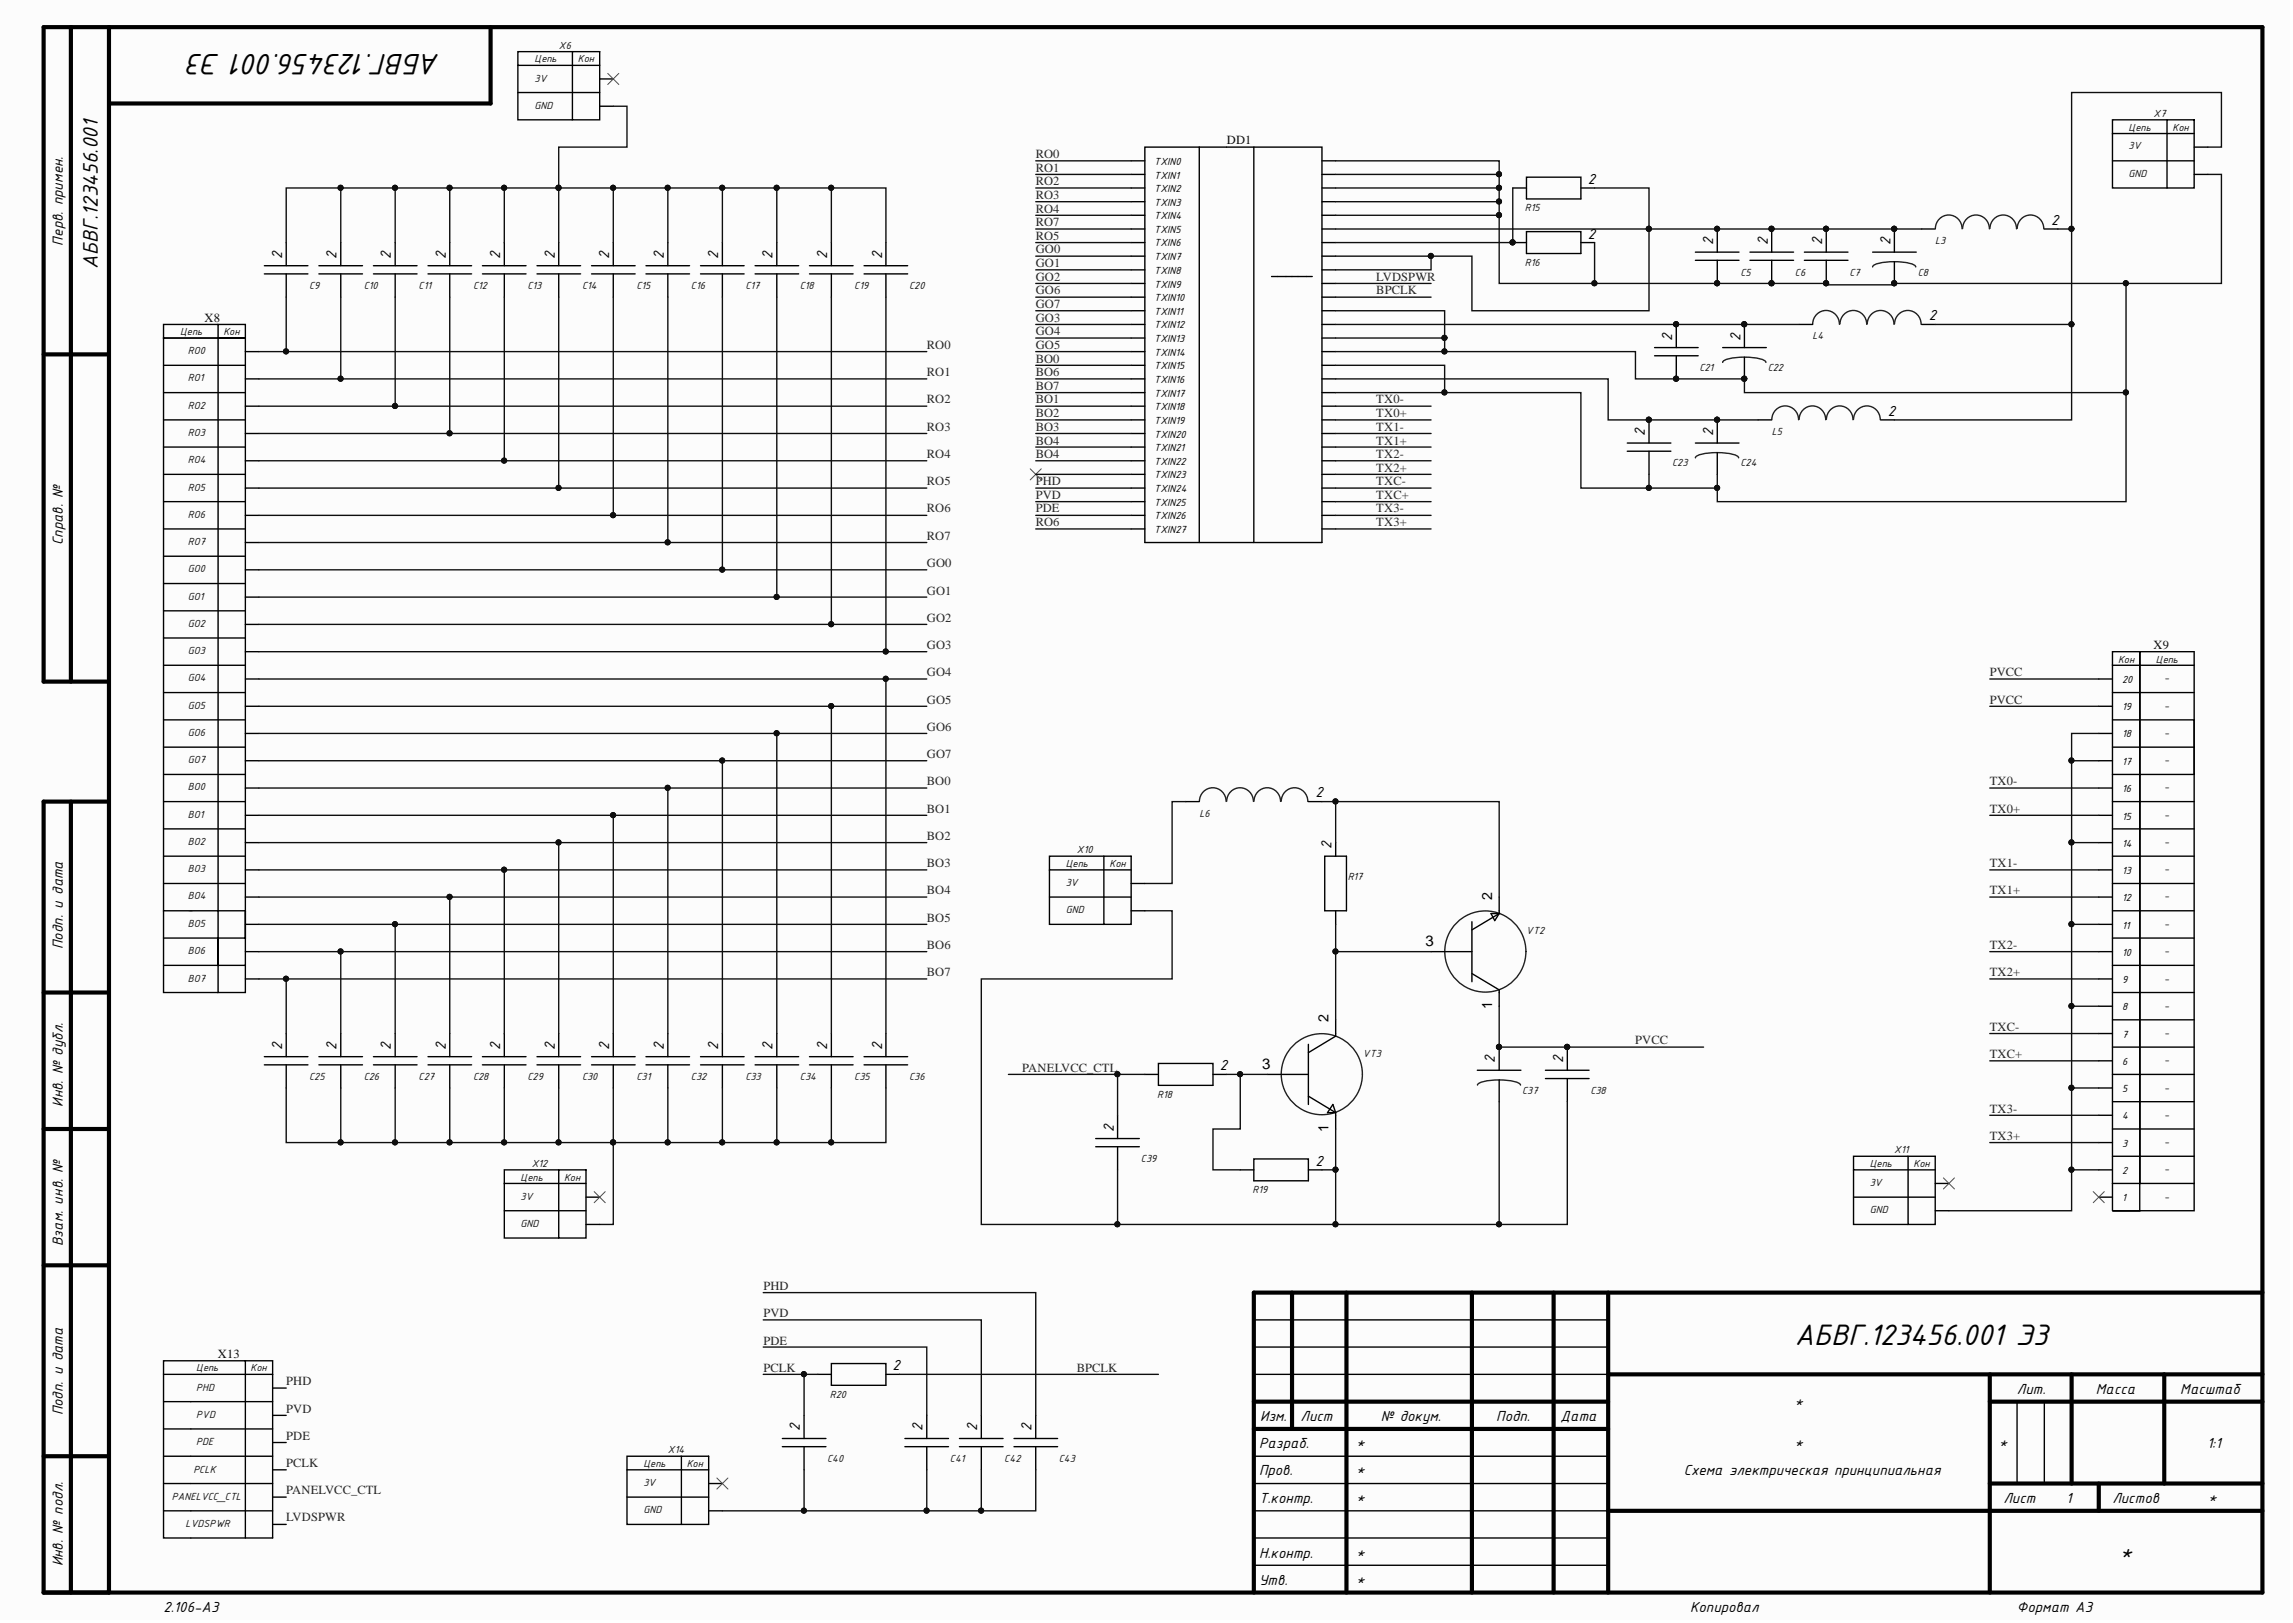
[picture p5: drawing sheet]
<svg xmlns="http://www.w3.org/2000/svg" width="420mm" height="297mm" viewBox="0 0 420 297" stroke-linecap="round" stroke-linejoin="round" font-family="sans-serif">
<defs><g id="words">
<g font-size="5.8">
<text x="80.6" y="9.9" transform="rotate(-180 80.6 9.9)">АБВГ.123456.001 Э3</text>
<text x="328.6" y="246.1">АБВГ.123456.001 Э3</text>
</g>
<text font-size="4.2" x="17.9" y="49.2" transform="rotate(-90 17.9 49.2)">АБВГ.123456.001</text>
<text font-size="4.1" x="388.1" y="285.5">*</text>
<g font-size="2.9">
<text x="290.7" y="33.7">2</text>
<text x="375.5" y="41.1">2</text>
<text x="11.5" y="44.9" transform="rotate(-90 11.5 44.9)">Перв. примен.</text>
<text x="51.6" y="47.4" transform="rotate(-90 51.6 47.4)">2</text>
<text x="61.6" y="47.4" transform="rotate(-90 61.6 47.4)">2</text>
<text x="71.6" y="47.4" transform="rotate(-90 71.6 47.4)">2</text>
<text x="81.6" y="47.4" transform="rotate(-90 81.6 47.4)">2</text>
<text x="91.6" y="47.4" transform="rotate(-90 91.6 47.4)">2</text>
<text x="101.6" y="47.4" transform="rotate(-90 101.6 47.4)">2</text>
<text x="111.5" y="47.4" transform="rotate(-90 111.5 47.4)">2</text>
<text x="121.5" y="47.4" transform="rotate(-90 121.5 47.4)">2</text>
<text x="131.5" y="47.4" transform="rotate(-90 131.5 47.4)">2</text>
<text x="141.5" y="47.4" transform="rotate(-90 141.5 47.4)">2</text>
<text x="151.4" y="47.4" transform="rotate(-90 151.4 47.4)">2</text>
<text x="161.5" y="47.4" transform="rotate(-90 161.5 47.4)">2</text>
<text x="290.7" y="43.7">2</text>
<text x="313.7" y="44.8" transform="rotate(-90 313.7 44.8)">2</text>
<text x="323.6" y="44.8" transform="rotate(-90 323.6 44.8)">2</text>
<text x="333.6" y="44.8" transform="rotate(-90 333.6 44.8)">2</text>
<text x="346.1" y="44.8" transform="rotate(-90 346.1 44.8)">2</text>
<text x="353.1" y="58.6">2</text>
<text x="306.1" y="62.3" transform="rotate(-90 306.1 62.3)">2</text>
<text x="318.6" y="62.3" transform="rotate(-90 318.6 62.3)">2</text>
<text x="345.6" y="76.1">2</text>
<text x="301.2" y="79.8" transform="rotate(-90 301.2 79.8)">2</text>
<text x="313.7" y="79.8" transform="rotate(-90 313.7 79.8)">2</text>
<text x="11.5" y="99.8" transform="rotate(-90 11.5 99.8)">Справ. №</text>
<text x="240.8" y="145.9">2</text>
<text x="243.8" y="155.4" transform="rotate(-90 243.8 155.4)">2</text>
<text x="11.5" y="173.7" transform="rotate(-90 11.5 173.7)">Подп. и дата</text>
<text x="51.6" y="192.1" transform="rotate(-90 51.6 192.1)">2</text>
<text x="61.6" y="192.1" transform="rotate(-90 61.6 192.1)">2</text>
<text x="71.6" y="192.1" transform="rotate(-90 71.6 192.1)">2</text>
<text x="81.6" y="192.1" transform="rotate(-90 81.6 192.1)">2</text>
<text x="91.6" y="192.1" transform="rotate(-90 91.6 192.1)">2</text>
<text x="101.6" y="192.1" transform="rotate(-90 101.6 192.1)">2</text>
<text x="111.5" y="192.1" transform="rotate(-90 111.5 192.1)">2</text>
<text x="121.5" y="192.1" transform="rotate(-90 121.5 192.1)">2</text>
<text x="131.5" y="192.1" transform="rotate(-90 131.5 192.1)">2</text>
<text x="141.5" y="192.1" transform="rotate(-90 141.5 192.1)">2</text>
<text x="151.4" y="192.1" transform="rotate(-90 151.4 192.1)">2</text>
<text x="161.5" y="192.1" transform="rotate(-90 161.5 192.1)">2</text>
<text x="223.3" y="195.9">2</text>
<text x="273.7" y="194.6" transform="rotate(-90 273.7 194.6)">2</text>
<text x="286.2" y="194.6" transform="rotate(-90 286.2 194.6)">2</text>
<text x="11.5" y="202.6" transform="rotate(-90 11.5 202.6)">Инв. № дубл.</text>
<text x="203.9" y="207.1" transform="rotate(-90 203.9 207.1)">2</text>
<text x="240.8" y="213.4">2</text>
<text x="11.5" y="228.1" transform="rotate(-90 11.5 228.1)">Взам. инв. №</text>
<text x="163.4" y="250.8">2</text>
<text x="328.5" y="257.6">*</text>
<text x="369.3" y="255">Лит.</text>
<text x="383.7" y="255">Масса</text>
<text x="399.2" y="255">Масштаб</text>
<text x="11.5" y="259" transform="rotate(-90 11.5 259)">Подп. и дата</text>
<text x="146.4" y="262" transform="rotate(-90 146.4 262)">2</text>
<text x="168.9" y="262" transform="rotate(-90 168.9 262)">2</text>
<text x="178.9" y="262" transform="rotate(-90 178.9 262)">2</text>
<text x="188.9" y="262" transform="rotate(-90 188.9 262)">2</text>
<text x="230.7" y="260">Изм.</text>
<text x="238.1" y="260">Лист</text>
<text x="252.8" y="260">№ докум.</text>
<text x="273.9" y="260">Подп.</text>
<text x="285.7" y="260">Дата</text>
<text x="230.5" y="265">Разраб.</text>
<text x="248.3" y="265">*</text>
<text x="328.5" y="265">*</text>
<text x="366" y="265">*</text>
<text x="404.1" y="265">1:1</text>
<text x="230.5" y="270">Пров.</text>
<text x="230.5" y="275">Т.контр.</text>
<text x="248.3" y="270">*</text>
<text x="248.3" y="275">*</text>
<text x="308.3" y="270">Схема электрическая принципиальная</text>
<text x="366.8" y="275">Лист</text>
<text x="378.3" y="275">1</text>
<text x="386.8" y="275">Листов</text>
<text x="404.2" y="275">*</text>
<text x="11.5" y="286.7" transform="rotate(-90 11.5 286.7)">Инв. № подл.</text>
<text x="230.5" y="285.1">Н.контр.</text>
<text x="248.3" y="285.1">*</text>
<text x="230.5" y="290">Утв.</text>
<text x="248.3" y="290">*</text>
<text x="29.9" y="295">2.106-A3</text>
<text x="309.4" y="295">Копировал</text>
<text x="369.3" y="295">Формат А3</text>
</g>
<g font-size="2.7">
<text x="261" y="173.1">3</text>
<text x="231.1" y="195.6">3</text>
</g>
<g font-size="2.6">
<text x="273.2" y="164.7" transform="rotate(-90 273.2 164.7)">2</text>
<text x="273.2" y="184.7" transform="rotate(-90 273.2 184.7)">1</text>
<text x="243.2" y="187.1" transform="rotate(-90 243.2 187.1)">2</text>
<text x="243.2" y="207.2" transform="rotate(-90 243.2 207.2)">1</text>
</g>
<g font-size="2.3" fill="#262626">
<text x="189.6" y="29">RO0</text>
<text x="189.6" y="31.4">RO1</text>
<text x="189.6" y="33.9">RO2</text>
<text x="189.6" y="36.4">RO3</text>
<text x="189.6" y="38.9">RO4</text>
<text x="189.6" y="41.4">RO7</text>
<text x="189.6" y="43.9">RO5</text>
<text x="189.6" y="46.4">GO0</text>
<text x="189.6" y="48.9">GO1</text>
<text x="189.6" y="51.4">GO2</text>
<text x="189.6" y="53.9">GO6</text>
<text x="252" y="51.4">LVDSPWR</text>
<text x="252" y="53.9">BPCLK</text>
<text x="189.6" y="56.3">GO7</text>
<text x="189.6" y="58.9">GO3</text>
<text x="169.7" y="63.9">RO0</text>
<text x="189.6" y="61.3">GO4</text>
<text x="189.6" y="63.9">GO5</text>
<text x="169.7" y="68.9">RO1</text>
<text x="189.6" y="66.4">BO0</text>
<text x="189.6" y="68.9">BO6</text>
<text x="189.6" y="71.4">BO7</text>
<text x="169.7" y="73.8">RO2</text>
<text x="189.6" y="73.8">BO1</text>
<text x="189.6" y="76.4">BO2</text>
<text x="252" y="76.4">TX0+</text>
<text x="252" y="73.8">TX0-</text>
<text x="169.7" y="78.8">RO3</text>
<text x="169.7" y="83.8">RO4</text>
<text x="189.6" y="78.8">BO3</text>
<text x="189.6" y="81.4">BO4</text>
<text x="189.6" y="83.8">BO4</text>
<text x="252" y="83.8">TX2-</text>
<text x="252" y="81.4">TX1+</text>
<text x="252" y="78.8">TX1-</text>
<text x="169.7" y="88.8">RO5</text>
<text x="189.6" y="88.8">PHD</text>
<text x="252" y="88.8">TXC-</text>
<text x="252" y="86.3">TX2+</text>
<text x="169.7" y="93.8">RO6</text>
<text x="189.6" y="91.3">PVD</text>
<text x="189.6" y="93.8">PDE</text>
<text x="252" y="93.8">TX3-</text>
<text x="252" y="91.3">TXC+</text>
<text x="169.7" y="98.8">RO7</text>
<text x="189.6" y="96.3">RO6</text>
<text x="252" y="96.3">TX3+</text>
<text x="169.7" y="103.8">GO0</text>
<text x="169.7" y="108.8">GO1</text>
<text x="169.7" y="113.8">GO2</text>
<text x="169.7" y="118.8">GO3</text>
<text x="169.7" y="123.8">GO4</text>
<text x="364.3" y="123.8">PVCC</text>
<text x="169.7" y="128.8">GO5</text>
<text x="364.3" y="128.8">PVCC</text>
<text x="169.7" y="133.8">GO6</text>
<text x="169.7" y="138.8">GO7</text>
<text x="169.7" y="143.7">BO0</text>
<text x="364.3" y="143.7">TX0-</text>
<text x="169.7" y="148.7">BO1</text>
<text x="364.3" y="148.7">TX0+</text>
<text x="169.7" y="153.7">BO2</text>
<text x="169.7" y="158.7">BO3</text>
<text x="364.3" y="158.7">TX1-</text>
<text x="169.7" y="163.7">BO4</text>
<text x="364.3" y="163.7">TX1+</text>
<text x="169.7" y="168.7">BO5</text>
<text x="169.7" y="173.7">BO6</text>
<text x="364.3" y="173.7">TX2-</text>
<text x="169.7" y="178.6">BO7</text>
<text x="364.3" y="178.6">TX2+</text>
<text x="299.4" y="191.2">PVCC</text>
<text x="364.3" y="188.6">TXC-</text>
<text x="187.2" y="196.1">PANELVCC_CTL</text>
<text x="364.3" y="193.6">TXC+</text>
<text x="364.3" y="203.7">TX3-</text>
<text x="364.3" y="208.6">TX3+</text>
<text x="139.8" y="236">PHD</text>
<text x="139.8" y="241.1">PVD</text>
<text x="139.8" y="246.1">PDE</text>
<text x="139.8" y="251.1">PCLK</text>
<text x="197.1" y="251.1">BPCLK</text>
<text x="52.4" y="253.5">PHD</text>
<text x="52.4" y="258.5">PVD</text>
<text x="52.4" y="263.5">PDE</text>
<text x="52.4" y="268.5">PCLK</text>
<text x="52.4" y="273.5">PANELVCC_CTL</text>
<text x="52.4" y="278.5">LVDSPWR</text>
</g>
<g font-size="2.3" fill="#0e0e0e">
<text x="224.6" y="26.4">DD1</text>
<text x="37.4" y="58.9">X8</text>
<text x="394.3" y="118.8">X9</text>
<text x="39.9" y="248.5">X13</text>
</g>
<g font-size="2" fill="#0e0e0e">
<text x="97.9" y="11.4">Цепь</text>
<text x="102.3" y="8.9">X6</text>
<text x="105.8" y="11.4">Кон</text>
<text x="97.9" y="14.9">3V</text>
<text x="97.9" y="19.9">GND</text>
<text x="389.7" y="23.9">Цепь</text>
<text x="394.3" y="21.4">X7</text>
<text x="397.7" y="23.9">Кон</text>
<text x="389.7" y="27.4">3V</text>
<text x="389.7" y="32.3">GND</text>
<text x="279.2" y="38.7">R15</text>
<text x="354.3" y="44.7">L3</text>
<text x="56.6" y="53">C9</text>
<text x="66.6" y="53">C10</text>
<text x="76.6" y="53">C11</text>
<text x="86.6" y="53">C12</text>
<text x="96.6" y="53">C13</text>
<text x="106.6" y="53">C14</text>
<text x="116.5" y="53">C15</text>
<text x="126.5" y="53">C16</text>
<text x="136.5" y="53">C17</text>
<text x="146.4" y="53">C18</text>
<text x="156.4" y="53">C19</text>
<text x="166.5" y="53">C20</text>
<text x="279.2" y="48.7">R16</text>
<text x="318.6" y="50.4">C5</text>
<text x="328.6" y="50.4">C6</text>
<text x="338.6" y="50.4">C7</text>
<text x="351.1" y="50.4">C8</text>
<text x="33" y="61.3">Цепь</text>
<text x="34.4" y="64.8">RO0</text>
<text x="40.9" y="61.3">Кон</text>
<text x="331.8" y="62.1">L4</text>
<text x="34.4" y="69.8">RO1</text>
<text x="311.1" y="67.9">C21</text>
<text x="323.6" y="67.9">C22</text>
<text x="34.4" y="74.8">RO2</text>
<text x="34.4" y="79.8">RO3</text>
<text x="324.4" y="79.6">L5</text>
<text x="34.4" y="84.8">RO4</text>
<text x="34.4" y="89.8">RO5</text>
<text x="306.1" y="85.3">C23</text>
<text x="318.6" y="85.3">C24</text>
<text x="34.4" y="94.8">RO6</text>
<text x="34.4" y="99.8">RO7</text>
<text x="34.4" y="104.8">GO0</text>
<text x="34.4" y="109.8">GO1</text>
<text x="34.4" y="114.7">GO2</text>
<text x="34.4" y="119.7">GO3</text>
<text x="34.4" y="124.7">GO4</text>
<text x="387.8" y="121.3">Кон</text>
<text x="394.7" y="121.3">Цепь</text>
<text x="396.2" y="124.7">-</text>
<text x="34.4" y="129.7">GO5</text>
<text x="396.2" y="129.7">-</text>
<text x="34.4" y="134.7">GO6</text>
<text x="396.2" y="134.7">-</text>
<text x="34.4" y="139.7">GO7</text>
<text x="396.2" y="139.7">-</text>
<text x="34.4" y="144.7">BO0</text>
<text x="34.4" y="149.7">BO1</text>
<text x="219.6" y="149.5">L6</text>
<text x="396.2" y="144.7">-</text>
<text x="396.2" y="149.7">-</text>
<text x="34.4" y="154.6">BO2</text>
<text x="396.2" y="154.6">-</text>
<text x="34.4" y="159.6">BO3</text>
<text x="195.1" y="158.7">Цепь</text>
<text x="197.1" y="156.2">X10</text>
<text x="203.1" y="158.7">Кон</text>
<text x="246.7" y="161">R17</text>
<text x="396.2" y="159.6">-</text>
<text x="34.4" y="167.1">-</text>
<text x="34.4" y="164.6">BO4</text>
<text x="195.1" y="162.2">3V</text>
<text x="195.1" y="167.1">GND</text>
<text x="396.2" y="164.6">-</text>
<text x="34.4" y="169.7">BO5</text>
<text x="279.4" y="171">VT2</text>
<text x="396.2" y="169.7">-</text>
<text x="34.4" y="174.7">BO6</text>
<text x="34.4" y="179.7">BO7</text>
<text x="396.2" y="174.7">-</text>
<text x="396.2" y="179.7">-</text>
<text x="396.2" y="184.6">-</text>
<text x="396.2" y="189.6">-</text>
<text x="56.6" y="197.7">C25</text>
<text x="66.6" y="197.7">C26</text>
<text x="76.6" y="197.7">C27</text>
<text x="86.6" y="197.7">C28</text>
<text x="96.6" y="197.7">C29</text>
<text x="106.6" y="197.7">C30</text>
<text x="116.5" y="197.7">C31</text>
<text x="126.5" y="197.7">C32</text>
<text x="136.5" y="197.7">C33</text>
<text x="146.4" y="197.7">C34</text>
<text x="156.4" y="197.7">C35</text>
<text x="166.5" y="197.7">C36</text>
<text x="249.5" y="193.4">VT3</text>
<text x="396.2" y="194.6">-</text>
<text x="211.8" y="200.9">R18</text>
<text x="278.7" y="200.2">C37</text>
<text x="291.2" y="200.2">C38</text>
<text x="396.2" y="199.6">-</text>
<text x="396.2" y="204.6">-</text>
<text x="396.2" y="209.6">-</text>
<text x="97.3" y="213.6">X12</text>
<text x="208.9" y="212.6">C39</text>
<text x="342.3" y="213.6">Цепь</text>
<text x="346.8" y="211.1">X11</text>
<text x="350.3" y="213.6">Кон</text>
<text x="396.2" y="214.6">-</text>
<text x="95.3" y="216.1">Цепь</text>
<text x="95.3" y="219.6">3V</text>
<text x="103.3" y="216.1">Кон</text>
<text x="229.3" y="218.4">R19</text>
<text x="342.3" y="217.1">3V</text>
<text x="396.2" y="219.6">-</text>
<text x="95.3" y="224.5">GND</text>
<text x="342.3" y="222.1">GND</text>
<text x="35.9" y="251">Цепь</text>
<text x="45.9" y="251">Кон</text>
<text x="35.9" y="254.5">PHD</text>
<text x="151.9" y="255.8">R20</text>
<text x="35.9" y="259.5">PVD</text>
<text x="35.4" y="269.5">PCLK</text>
<text x="35.9" y="264.5">PDE</text>
<text x="117.8" y="268.5">Цепь</text>
<text x="122.3" y="266">X14</text>
<text x="125.7" y="268.5">Кон</text>
<text x="151.4" y="267.6">C40</text>
<text x="173.9" y="267.6">C41</text>
<text x="183.9" y="267.6">C42</text>
<text x="193.8" y="267.6">C43</text>
<text x="31.4" y="274.5">PANELVCC_CTL</text>
<text x="117.8" y="272">3V</text>
<text x="34" y="279.5">LVDSPWR</text>
<text x="117.8" y="276.9">GND</text>
</g>
<g font-size="2">
<text x="211.3" y="30.1">TXIN0</text>
<text x="211.3" y="32.7">TXIN1</text>
<text x="211.3" y="35.1">TXIN2</text>
<text x="211.3" y="37.7">TXIN3</text>
<text x="211.3" y="40.1">TXIN4</text>
<text x="211.3" y="42.7">TXIN5</text>
<text x="211.3" y="45.1">TXIN6</text>
<text x="211.3" y="47.6">TXIN7</text>
<text x="211.3" y="50.1">TXIN8</text>
<text x="211.3" y="52.6">TXIN9</text>
<text x="211.3" y="55.1">TXIN10</text>
<text x="211.3" y="57.6">TXIN11</text>
<text x="211.3" y="60.1">TXIN12</text>
<text x="211.3" y="62.6">TXIN13</text>
<text x="211.3" y="65.1">TXIN14</text>
<text x="211.3" y="67.6">TXIN15</text>
<text x="211.3" y="70.1">TXIN16</text>
<text x="211.3" y="72.6">TXIN17</text>
<text x="211.3" y="75.1">TXIN18</text>
<text x="211.3" y="77.6">TXIN19</text>
<text x="211.3" y="80.1">TXIN20</text>
<text x="211.3" y="82.5">TXIN21</text>
<text x="211.3" y="85.1">TXIN22</text>
<text x="211.3" y="87.5">TXIN23</text>
<text x="211.3" y="90.1">TXIN24</text>
<text x="211.3" y="92.5">TXIN25</text>
<text x="211.3" y="95.1">TXIN26</text>
<text x="211.3" y="97.5">TXIN27</text>
<text x="388.5" y="125">20</text>
<text x="388.5" y="130">19</text>
<text x="388.5" y="134.9">18</text>
<text x="388.5" y="139.9">17</text>
<text x="388.5" y="150">15</text>
<text x="388.5" y="144.9">16</text>
<text x="388.5" y="155">14</text>
<text x="388.5" y="160">13</text>
<text x="388.5" y="165">12</text>
<text x="388.5" y="169.9">11</text>
<text x="388.5" y="179.9">9</text>
<text x="388.5" y="174.9">10</text>
<text x="388.5" y="184.9">8</text>
<text x="388.5" y="189.9">7</text>
<text x="388.5" y="194.9">6</text>
<text x="388.5" y="199.9">5</text>
<text x="388.5" y="209.8">3</text>
<text x="388.5" y="204.8">4</text>
<text x="388.5" y="214.8">2</text>
<text x="388.5" y="219.8">1</text>
</g>
</g></defs>
<path d="M0 0h419.1v296.4h-419.1z" fill="#fcfcfc"/>
<g fill="none" stroke="#000" stroke-width=".76">
<path d="M13 5v119.7M20 5v286.5M89.8 5v13.9h-69.8M8 64.9h12M20 124.7h-12v-119.7h406.2v286.5h-406.2v-144.8h12M13 146.7v144.8M8 181.6h12M8 206.6h12M8 231.6h12M236.5 236.6v24.9M246.5 236.6v54.9M269.5 236.6v54.9"/>
<path d="M284.4 236.6v54.9M294.4 236.6v54.9M414.2 236.6h-184.6v54.9M229.6 256.5h64.8M294.4 251.5h119.8M364.3 256.5h49.9M364.3 251.5v40M379.3 251.5v20M396.2 251.5v20M8 266.5h12M229.6 261.5h64.8M294.4 276.5h119.8"/>
<path d="M364.3 271.5h49.9M384.2 271.5v5"/>
</g>
<g fill="none" stroke="#000" stroke-width=".25">
<path d="M94.8 12v9.9h10M94.8 16.9h15M104.8 9.5h5v12.4h-5zM104.8 9.5h-10v2.5h15M109.8 14.4h2.5M109.8 19.4h2.5M207.1 29.4h2.5M207.1 31.9h2.5M207.1 34.4h2.5M207.1 36.9h2.5M207.1 39.4h2.5M219.6 26.9h10v72.4"/>
<path d="M219.6 26.9h-10v72.4h32.4v-72.4h-12.4M219.6 26.9v72.4M242 29.4h2.5M242 31.9h2.5M242 34.4h2.5M242 36.9h2.5M242 39.4h2.5M277 34.4h2.5M279.5 32.4h9.9v4h-9.9zM289.4 34.4h2.5M386.8 24.4v10h9.9M386.8 29.4h14.9"/>
<path d="M396.7 21.9h5v12.5h-5zM396.7 21.9h-9.9v2.5h14.9M401.7 26.9h2.5M401.7 31.9h2.5M39.9 59.4h-10v2.5h15h-5v-2.5h5v107.3h-5v-104.8h-10v104.8h10v14.9h5v-14.9v5h-5v5h5M48.4 48.6h8M48.4 50.1h8M52.4 44.4v4.2M52.4 50.1v4.3M58.4 48.6h8M58.4 50.1h8M62.4 44.4v4.2"/>
<path d="M62.4 50.1v4.3M68.4 48.6h8M68.4 50.1h8M72.4 44.4v4.2M72.4 50.1v4.3M78.4 48.6h7.9M78.4 50.1h7.9M82.3 44.4v4.2M82.3 50.1v4.3M88.3 48.6h8M88.3 50.1h8M92.3 44.4v4.2"/>
<path d="M92.3 50.1v4.3M98.3 48.6h8M98.3 50.1h8M102.3 44.4v4.2M102.3 50.1v4.3M108.3 48.6h8M108.3 50.1h8M112.3 44.4v4.2M112.3 50.1v4.3M118.3 48.6h7.9M118.3 50.1h7.9M122.3 44.4v4.2"/>
<path d="M122.3 50.1v4.3M128.3 48.6h7.9M128.3 50.1h7.9M132.3 44.4v4.2M132.3 50.1v4.3M138.2 48.6h8M138.2 50.1h8M142.2 44.4v4.2M142.2 50.1v4.3M148.2 48.6h8M148.2 50.1h8M152.2 44.4v4.2"/>
<path d="M152.2 50.1v4.3M158.2 48.6h8M158.2 50.1h8M162.2 44.4v4.2M162.2 50.1v4.3M207.1 41.9h2.5M207.1 44.4h2.5M207.1 46.9h2.5M207.1 49.4h2.5M207.1 51.9h2.5M207.1 54.4h2.5M207.1 56.9h2.5"/>
<path d="M207.1 59.4h2.5M232.8 50.6h7.5M242 41.9h2.5M242 44.4h2.5M242 46.9h2.5M242 49.4h2.5M242 51.9h2.5M242 54.4h2.5M242 56.9h2.5M242 59.4h2.5M277 44.4h2.5M279.5 42.4h9.9v4h-9.9z"/>
<path d="M289.4 44.4h2.5M306.9 59.4v4.2M310.4 46.1h8M310.4 47.6h8M314.4 41.9v4.2M314.4 47.6v4.3M319.4 59.4v4.2M320.4 46.1h8M320.4 47.6h8M324.4 41.9v4.2M324.4 47.6v4.3M329.4 59.4h2.5"/>
<path d="M330.3 46.1h8M330.3 47.6h8M334.4 41.9v4.2M334.4 47.6v4.3M342.8 46.1h8M346.8 41.9v4.2M346.8 47.9v4M351.8 41.9h2.5M351.8 59.4h2.5M374.3 41.9h2.5M29.9 76.9h15M29.9 71.9h15"/>
<path d="M29.9 66.9h15M44.9 64.4h2.5M44.9 69.3h2.5M44.9 74.3h2.5M44.9 79.3h2.5M207.1 64.4h2.5M207.1 69.3h2.5M207.1 74.3h2.5M207.1 79.3h2.5M207.1 76.9h2.5M207.1 71.9h2.5M207.1 66.9h2.5"/>
<path d="M207.1 61.9h2.5M242 64.4h2.5M242 69.3h2.5M242 74.3h2.5M242 79.3h2.5M242 76.9h2.5M242 71.9h2.5M242 66.9h2.5M242 61.9h2.5M301.9 76.9v4.2M302.9 63.6h8M302.9 65.1h8"/>
<path d="M306.9 65.1v4.2M314.4 76.9v4.2M315.4 63.6h8M319.4 65.4v3.9M321.9 76.9h2.5M344.3 76.9h2.5M29.9 96.8h15M29.9 91.8h15M29.9 86.8h15M29.9 81.8h15M44.9 84.3h2.5M44.9 89.3h2.5"/>
<path d="M44.9 94.3h2.5M44.9 99.3h2.5M207.1 84.3h2.5M207.1 89.3h2.5M207.1 94.3h2.5M207.1 96.8h2.5M207.1 91.8h2.5M207.1 86.8h2.5M207.1 81.8h2.5M242 84.3h2.5M242 89.3h2.5M242 94.3h2.5"/>
<path d="M242 96.8h2.5M242 91.8h2.5M242 86.8h2.5M242 81.8h2.5M297.9 81.1h8M297.9 82.6h8M301.9 82.6v4.2M310.4 81.1h8M314.4 82.8v4M29.9 116.8h15M29.9 111.8h15M29.9 106.8h15"/>
<path d="M29.9 101.8h15M44.9 104.3h2.5M44.9 109.3h2.5M44.9 114.3h2.5M44.9 119.3h2.5M29.9 136.7h15M29.9 131.7h15M29.9 126.8h15M29.9 121.8h15M44.9 124.3h2.5M44.9 129.3h2.5M44.9 134.2h2.5"/>
<path d="M44.9 139.2h2.5M384.2 124.3h2.6M384.2 129.3h2.6M384.2 134.2h2.6M384.2 139.2h2.6M386.8 131.7h14.9v5M386.8 136.7h14.9v5h-14.9M386.8 121.8v-2.5h4.9v2.5v-2.5h10v2.5M386.8 126.8h14.9M29.9 156.7h15M29.9 151.7h15M29.9 146.7h15"/>
<path d="M29.9 141.7h15M44.9 144.2h2.5M44.9 149.2h2.5M44.9 154.2h2.5M44.9 159.2h2.5M192.1 159.2v10h10M202.1 156.7h5v12.5h-5zM202.1 156.7h-10v2.5h15M217.1 146.7h2.5M239.5 146.7h2.5M242.5 156.7h4v10h-4zM244.5 154.2v2.5"/>
<path d="M384.2 144.2h2.6M384.2 149.2h2.6M384.2 154.2h2.6M384.2 159.2h2.6M386.8 156.7h14.9M386.8 151.7h14.9M386.8 146.7h14.9M29.9 166.7v14.9h10M29.9 161.7h15M29.9 176.7h10M29.9 171.7h10M44.9 164.2h2.5"/>
<path d="M44.9 169.2h2.5M44.9 174.2h2.5M44.9 179.2h2.5M192.1 164.2h15M207.1 161.7h2.5M207.1 166.7h2.5M244.5 166.7v2.5M262 174.2h7.5M269.5 168.7v11M269.5 178.2l5 3v3M273 167.2h1.5l-.8 1.3zM274.5 164.2v3l-5 3"/>
<path d="M384.2 164.2h2.6M384.2 169.2h2.6M384.2 174.2h2.6M384.2 179.2h2.6M386.8 161.7h14.9M386.8 176.7h14.9M386.8 171.7h14.9M386.8 166.7h14.9M48.4 193.4h8M48.4 194.9h8M52.4 189.2v4.2M52.4 194.9v4.2"/>
<path d="M58.4 193.4h8M58.4 194.9h8M62.4 189.2v4.2M62.4 194.9v4.2M68.4 193.4h8M68.4 194.9h8M72.4 189.2v4.2M72.4 194.9v4.2M78.4 193.4h7.9M78.4 194.9h7.9M82.3 189.2v4.2M82.3 194.9v4.2"/>
<path d="M88.3 193.4h8M88.3 194.9h8M92.3 189.2v4.2M92.3 194.9v4.2M98.3 193.4h8M98.3 194.9h8M102.3 189.2v4.2M102.3 194.9v4.2M108.3 193.4h8M108.3 194.9h8M112.3 189.2v4.2M112.3 194.9v4.2"/>
<path d="M118.3 193.4h7.9M118.3 194.9h7.9M122.3 189.2v4.2M122.3 194.9v4.2M128.3 193.4h7.9M128.3 194.9h7.9M132.3 189.2v4.2M132.3 194.9v4.2M138.2 193.4h8M138.2 194.9h8M142.2 189.2v4.2M142.2 194.9v4.2"/>
<path d="M148.2 193.4h8M148.2 194.9h8M152.2 189.2v4.2M152.2 194.9v4.2M158.2 193.4h8M158.2 194.9h8M162.2 189.2v4.2M162.2 194.9v4.2M209.6 196.6h2.5M212.1 194.6h10v4h-10zM222.1 196.6h2.5M232.1 196.6h7.4"/>
<path d="M239.5 191.1v11M244.5 186.6v3l-5 3.1M270.5 195.9h8M274.5 191.6v4.3M274.5 197.6v4M282.9 195.9h8M282.9 197.4h8M286.9 191.6v4.3M286.9 197.4v4.2M384.2 199.1h2.6M384.2 194.2h2.6M384.2 189.2h2.6"/>
<path d="M384.2 184.2h2.6M386.8 196.6h14.9M386.8 181.6h14.9M386.8 186.6h14.9M386.8 191.6h14.9M92.3 216.6v10h10M102.3 214.1h5v12.5h-5zM102.3 214.1h-10v2.5h15M107.3 219.1h2.5M200.6 208.4h8M200.6 209.9h8M204.6 204.1v4.3"/>
<path d="M204.6 209.9v4.2M227.1 214.1h2.5M229.6 212.1h9.9v4h-9.9zM239.5 200.6l5 3M239.5 214.1h2.5M244 202.1l.5 1.5h-1.5zM244.5 203.6v3M339.3 214.1v10h10M339.3 219.1h15M349.3 211.6h5v12.5h-5zM349.3 211.6h-10v2.5h15M354.3 216.6h2.5"/>
<path d="M384.2 214.1h2.6M384.2 219.1h2.6M384.2 209.1h2.6M384.2 204.1h2.6M386.8 216.6h4.9v5h-4.9h14.9v-5h-10M386.8 216.6v-94.8h4.9v94.8v-94.8h10v94.8M386.8 216.6v5M386.8 201.6h14.9M386.8 206.6h14.9M386.8 211.6h14.9M92.3 221.6h15M107.3 224.1h2.5"/>
<path d="M354.3 221.6h2.5M29.9 256.5h20M44.9 249v2.5h5v-2.5h-20v2.5M49.9 251.5v30h-20v-30h15v30M49.9 254h2.5M49.9 259h2.5M147.2 259v4.3M149.7 251.5h2.5M152.2 249.6h10v3.9h-10zM162.2 251.5h2.5M169.7 259v4.3M179.7 259v4.3"/>
<path d="M189.6 259v4.3M229.6 251.5h64.8M229.6 246.5h64.8M229.6 241.6h64.8M369.3 256.5v15M374.3 256.5v15M29.9 276.5h20M29.9 271.5h20M29.9 266.5h20M29.9 261.5h20M49.9 264h2.5M49.9 269h2.5"/>
<path d="M49.9 274h2.5M49.9 279h2.5M114.8 269v10h10M114.8 274h14.9M124.8 266.5h4.9v12.5h-4.9zM124.8 266.5h-10v2.5h14.9M129.7 276.5h2.6M129.7 271.5h2.6M143.2 263.3h8M143.2 264.8h8M147.2 264.8v4.2M165.7 263.3h8"/>
<path d="M165.7 264.8h8M169.7 264.8v4.2M175.7 263.3h7.9M175.7 264.8h7.9M179.7 264.8v4.2M185.6 263.3h8M185.6 264.8h8M189.6 264.8v4.2M229.6 276.5h64.8M229.6 271.5h64.8M229.6 266.5h64.8M229.6 286.5h64.8"/>
<path d="M229.6 281.5h64.8"/>
</g>
<path d="M111.3 13.4l2 2.1M113.3 13.4l-2 2.1M188.6 85.8l2 2M190.6 85.8l-2 2M108.8 218.1l2 2M110.8 218.1l-2 2M355.8 215.6l2 2M357.8 215.6l-2 2M383.2 218.1l2.1 2M385.3 218.1l-2.1 2M131.2 270.5l2.1 2M133.3 270.5l-2.1 2" fill="none" stroke="#4c4c4c" stroke-width=".18"/>
<g fill="none" stroke="#1c1c1c" stroke-width=".25">
<path d="M331.9 59.3a2.45 2.45 0 0 1 2.5-2.5 2.45 2.45 0 0 1 2.4 2.6M336.9 59.3a2.45 2.45 0 0 1 2.4-2.5 2.45 2.45 0 0 1 2.5 2.6M341.9 59.3a2.45 2.45 0 0 1 2.4-2.5 2.45 2.45 0 0 1 2.4 2.6M346.9 59.3a2.43 2.43 0 0 1 2.4-2.5 2.43 2.43 0 0 1 2.4 2.6M350.7 48.9a1.58 1.58 0 0 0-1.4-.8 12.5 12.5 0 0 0-6 .3l-.5 .5M354.3 41.8a2.45 2.45 0 0 1 2.5-2.5 2.45 2.45 0 0 1 2.4 2.6M359.3 41.8a2.45 2.45 0 0 1 2.5-2.5 2.45 2.45 0 0 1 2.4 2.6M364.3 41.8a2.43 2.43 0 0 1 2.5-2.5 2.43 2.43 0 0 1 2.4 2.6M369.3 41.8a2.43 2.43 0 0 1 2.5-2.5 2.43 2.43 0 0 1 2.4 2.6M323.3 66.3a1.59 1.59 0 0 0-1.4-.7 12.6 12.6 0 0 0-6.1 .3l-.4 .4M324.4 76.7a2.45 2.45 0 0 1 2.5-2.4 2.45 2.45 0 0 1 2.4 2.5M329.4 76.7a2.43 2.43 0 0 1 2.5-2.4 2.43 2.43 0 0 1 2.4 2.5"/>
<path d="M334.4 76.7a2.43 2.43 0 0 1 2.5-2.4 2.43 2.43 0 0 1 2.3 2.5M339.3 76.7a2.45 2.45 0 0 1 2.5-2.4 2.45 2.45 0 0 1 2.4 2.5M318.3 83.8a1.59 1.59 0 0 0-1.4-.7 12.6 12.6 0 0 0-6.1 .3l-.4 .4M219.6 146.6a2.45 2.45 0 0 1 2.5-2.4 2.45 2.45 0 0 1 2.4 2.5M224.6 146.6a2.45 2.45 0 0 1 2.5-2.4 2.45 2.45 0 0 1 2.4 2.5M229.6 146.6a2.43 2.43 0 0 1 2.4-2.4 2.43 2.43 0 0 1 2.4 2.5M234.6 146.6a2.43 2.43 0 0 1 2.4-2.4 2.43 2.43 0 0 1 2.4 2.5M270.5 198.6a1.73 1.73 0 0 1 1.5-.7 12.5 12.5 0 0 1 6 .3l.4 .4"/>
<circle cx="271.9" cy="174.1" r="7.4"/>
<circle cx="242" cy="196.6" r="7.4"/>
</g>
<g fill="#0e0e0e" stroke="#0e0e0e" stroke-width=".18">
<circle cx="274.4" cy="191.6" r=".47"/>
<circle cx="286.9" cy="191.6" r=".47"/>
<circle cx="314.4" cy="41.9" r=".47"/>
<circle cx="314.4" cy="51.8" r=".47"/>
<circle cx="324.3" cy="41.9" r=".47"/>
<circle cx="324.3" cy="51.8" r=".47"/>
<circle cx="334.3" cy="41.9" r=".47"/>
<circle cx="334.3" cy="51.8" r=".47"/>
<circle cx="346.8" cy="41.9" r=".47"/>
<circle cx="346.8" cy="51.8" r=".47"/>
<circle cx="276.9" cy="44.4" r=".47"/>
<circle cx="306.9" cy="59.3" r=".47"/>
<circle cx="306.9" cy="69.3" r=".47"/>
<circle cx="319.3" cy="59.3" r=".47"/>
<circle cx="319.3" cy="69.3" r=".47"/>
<circle cx="301.9" cy="76.8" r=".47"/>
<circle cx="314.4" cy="76.8" r=".47"/>
<circle cx="52.4" cy="179.1" r=".47"/>
<circle cx="62.4" cy="174.1" r=".47"/>
<circle cx="72.3" cy="169.1" r=".47"/>
<circle cx="82.3" cy="164.1" r=".47"/>
<circle cx="92.3" cy="159.2" r=".47"/>
<circle cx="102.3" cy="154.2" r=".47"/>
<circle cx="112.2" cy="149.2" r=".47"/>
<circle cx="122.2" cy="144.2" r=".47"/>
<circle cx="132.2" cy="139.2" r=".47"/>
<circle cx="142.2" cy="134.2" r=".47"/>
<circle cx="152.2" cy="129.2" r=".47"/>
<circle cx="162.2" cy="124.2" r=".47"/>
<circle cx="162.2" cy="119.2" r=".47"/>
<circle cx="152.2" cy="114.2" r=".47"/>
<circle cx="142.2" cy="109.2" r=".47"/>
<circle cx="132.2" cy="104.2" r=".47"/>
<circle cx="122.2" cy="99.3" r=".47"/>
<circle cx="112.2" cy="94.3" r=".47"/>
<circle cx="102.3" cy="89.3" r=".47"/>
<circle cx="92.3" cy="84.3" r=".47"/>
<circle cx="82.3" cy="79.3" r=".47"/>
<circle cx="72.3" cy="74.3" r=".47"/>
<circle cx="62.4" cy="69.3" r=".47"/>
<circle cx="52.4" cy="64.3" r=".47"/>
<circle cx="62.4" cy="34.4" r=".47"/>
<circle cx="72.3" cy="34.4" r=".47"/>
<circle cx="82.3" cy="34.4" r=".47"/>
<circle cx="92.3" cy="34.4" r=".47"/>
<circle cx="102.3" cy="34.4" r=".47"/>
<circle cx="112.2" cy="34.4" r=".47"/>
<circle cx="122.2" cy="34.4" r=".47"/>
<circle cx="132.2" cy="34.4" r=".47"/>
<circle cx="142.2" cy="34.4" r=".47"/>
<circle cx="152.2" cy="34.4" r=".47"/>
<circle cx="62.4" cy="209.1" r=".47"/>
<circle cx="72.3" cy="209.1" r=".47"/>
<circle cx="82.3" cy="209.1" r=".47"/>
<circle cx="92.3" cy="209.1" r=".47"/>
<circle cx="102.3" cy="209.1" r=".47"/>
<circle cx="112.2" cy="209.1" r=".47"/>
<circle cx="122.2" cy="209.1" r=".47"/>
<circle cx="132.2" cy="209.1" r=".47"/>
<circle cx="142.2" cy="209.1" r=".47"/>
<circle cx="152.2" cy="209.1" r=".47"/>
<circle cx="147.2" cy="251.5" r=".47"/>
<circle cx="179.6" cy="276.5" r=".47"/>
<circle cx="169.6" cy="276.5" r=".47"/>
<circle cx="147.2" cy="276.5" r=".47"/>
<circle cx="204.6" cy="196.6" r=".47"/>
<circle cx="227" cy="196.6" r=".47"/>
<circle cx="244.5" cy="214.1" r=".47"/>
<circle cx="244.5" cy="174.1" r=".47"/>
<circle cx="244.5" cy="146.7" r=".47"/>
<circle cx="274.4" cy="224.1" r=".47"/>
<circle cx="244.5" cy="224.1" r=".47"/>
<circle cx="204.6" cy="224.1" r=".47"/>
<circle cx="379.2" cy="139.2" r=".47"/>
<circle cx="379.2" cy="154.2" r=".47"/>
<circle cx="379.2" cy="169.1" r=".47"/>
<circle cx="379.2" cy="184.1" r=".47"/>
<circle cx="379.2" cy="199.1" r=".47"/>
<circle cx="379.2" cy="214.1" r=".47"/>
<circle cx="262" cy="46.8" r=".47"/>
<circle cx="301.9" cy="41.9" r=".47"/>
<circle cx="291.9" cy="51.8" r=".47"/>
<circle cx="274.4" cy="31.9" r=".47"/>
<circle cx="274.4" cy="34.4" r=".47"/>
<circle cx="274.4" cy="36.9" r=".47"/>
<circle cx="274.4" cy="39.4" r=".47"/>
<circle cx="264.4" cy="61.8" r=".47"/>
<circle cx="264.4" cy="64.3" r=".47"/>
<circle cx="264.4" cy="71.8" r=".47"/>
<circle cx="301.9" cy="89.3" r=".47"/>
<circle cx="314.4" cy="89.3" r=".47"/>
<circle cx="379.2" cy="59.3" r=".47"/>
<circle cx="379.2" cy="41.9" r=".47"/>
<circle cx="389.2" cy="71.8" r=".47"/>
<circle cx="389.2" cy="51.8" r=".47"/>
</g>
<g fill="none" stroke="#0e0e0e" stroke-width=".25">
<path d="M112.3 19.4h2.5v7.5h-12.5v7.5h-49.9v10M62.4 34.4v10M72.4 34.4v10M82.3 34.4v10M92.3 34.4v10M112.3 34.4v10M122.3 34.4v10M132.3 34.4v10M142.2 34.4v10M152.2 34.4v10M189.6 29.4h17.5M189.6 31.9h17.5"/>
<path d="M189.6 34.4h17.5M189.6 36.9h17.5M189.6 39.4h17.5M244.5 29.4h30v2.5M244.5 31.9h30v20h59.9v.2h12.4v-.2h42.4v39.9h-74.8v-2.5M244.5 34.4h30M244.5 36.9h30M244.5 39.4h30M277 34.4v10h-32.5M291.9 34.4h10v22.5h-32.4v-10h-7.5M404.2 31.9h2.5v20h-17.5M404.2 26.9h2.5v-10h-27.4v25"/>
<path d="M52.4 54.4v10M62.4 54.4v14.9M72.4 54.4v19.9M82.3 54.4v24.9M92.3 54.4v29.9M102.3 44.4v-10h59.9v10M102.3 54.4v34.9M112.3 54.4v39.9M122.3 54.4v44.9M132.3 54.4v49.9M142.2 54.4v54.9M152.2 54.4v59.9"/>
<path d="M162.2 54.4v64.9M189.6 41.9h17.5M189.6 44.4h17.5M189.6 46.9h17.5M189.6 49.4h17.5M189.6 51.9h17.5M189.6 54.4h17.5M189.6 56.9h17.5M189.6 59.4h17.5M244.5 46.9h17.5v2.5h-17.5M244.5 41.9h107.3M244.5 59.4h84.9"/>
<path d="M244.5 56.9h20v7.5h-20M244.5 51.9h17.5M244.5 54.4h17.5M291.9 44.4v7.5M376.8 41.9h2.5v17.5h-25M379.3 59.4v17.5h-32.5M47.4 79.3h122.3M47.4 74.3h122.3M47.4 69.3h122.3M47.4 64.4h122.3M189.6 61.9h17.5M189.6 64.4h17.5"/>
<path d="M189.6 66.9h17.5M189.6 69.3h17.5M189.6 71.9h17.5M189.6 74.3h17.5M189.6 76.9h17.5M189.6 79.3h17.5M244.5 69.3h49.9v7.6h27.5M244.5 66.9h20v5h-20M244.5 61.9h20M244.5 74.3h17.5M244.5 76.9h17.5M244.5 79.3h17.5"/>
<path d="M264.5 71.9h24.9v17.4h25v-2.5M264.5 64.4h34.9v4.9h20v2.6h69.8M47.4 99.3h122.3M47.4 94.3h122.3M47.4 89.3h122.3M47.4 84.3h122.3M189.6 81.8h17.5M189.6 84.3h17.5M189.6 86.8h17.5M189.6 89.3h17.5M189.6 91.8h17.5M189.6 94.3h17.5"/>
<path d="M189.6 96.8h17.5M244.5 81.8h17.5M244.5 84.3h17.5M244.5 86.8h17.5M244.5 89.3h17.5M244.5 91.8h17.5M244.5 94.3h17.5M244.5 96.8h17.5M301.9 86.8v2.5M47.4 119.3h122.3M47.4 114.3h122.3M47.4 109.3h122.3"/>
<path d="M47.4 104.3h122.3M47.4 139.2h122.3M47.4 134.2h122.3M47.4 129.3h122.3M47.4 124.3h122.3M132.3 139.2v50M142.2 134.2v55M152.2 129.3v59.9M162.2 124.3v64.9M364.3 124.3h19.9M364.3 129.3h19.9M379.3 139.2h4.9"/>
<path d="M384.2 134.2h-4.9v87.4h-22.5M47.4 159.2h122.3M47.4 154.2h122.3M47.4 149.2h122.3M47.4 144.2h122.3M92.3 159.2v30M102.3 154.2v35M112.3 149.2v40M122.3 144.2v45M217.1 146.7h-2.5v15h-5M242 146.7h2.5M244.5 154.2v-7.5h30v17.5"/>
<path d="M364.3 144.2h19.9M364.3 149.2h19.9M364.3 159.2h19.9M379.3 154.2h4.9M47.4 179.2h122.3M47.4 174.2h122.3M47.4 169.2h122.3M47.4 164.2h122.3M52.4 179.2v10M62.4 174.2v15M72.4 169.2v20M82.3 164.2v25"/>
<path d="M209.6 166.7h5v12.5h-34.9v44.9h24.9M244.5 169.2v5M262 174.2h-17.5v12.4M364.3 164.2h19.9M364.3 174.2h19.9M364.3 179.2h19.9M379.3 169.2h4.9M52.4 199.1v10h109.8v-10M62.4 199.1v10M72.4 199.1v10M82.3 199.1v10M92.3 199.1v10"/>
<path d="M102.3 199.1v10M112.3 199.1v25h-2.5M122.3 199.1v10M132.3 199.1v10M142.2 199.1v10M152.2 199.1v10M184.6 196.6h25M204.6 196.6v7.5M224.6 196.6h7.5M227.1 196.6v10h-5v7.5h5M274.5 184.2v7.4h37.4M364.3 189.2h19.9"/>
<path d="M364.3 194.2h19.9M379.3 184.2h4.9M379.3 199.1h4.9M204.6 214.1v10h39.9M242 214.1h2.5M244.5 206.6v17.5h30M274.5 201.6v22.5h12.4v-22.5M364.3 204.1h19.9M364.3 209.1h19.9M379.3 214.1h4.9M139.7 236.6h49.9v22.4M139.7 246.5h30v12.5"/>
<path d="M139.7 241.6h40v17.4M139.7 251.5h10M147.2 251.5v7.5M164.7 251.5h47.4M147.2 269v7.5h-14.9M169.7 269v7.5M179.7 269v7.5M189.6 269v7.5h-42.4"/>
</g>
<use href="#words"/>
</svg>
